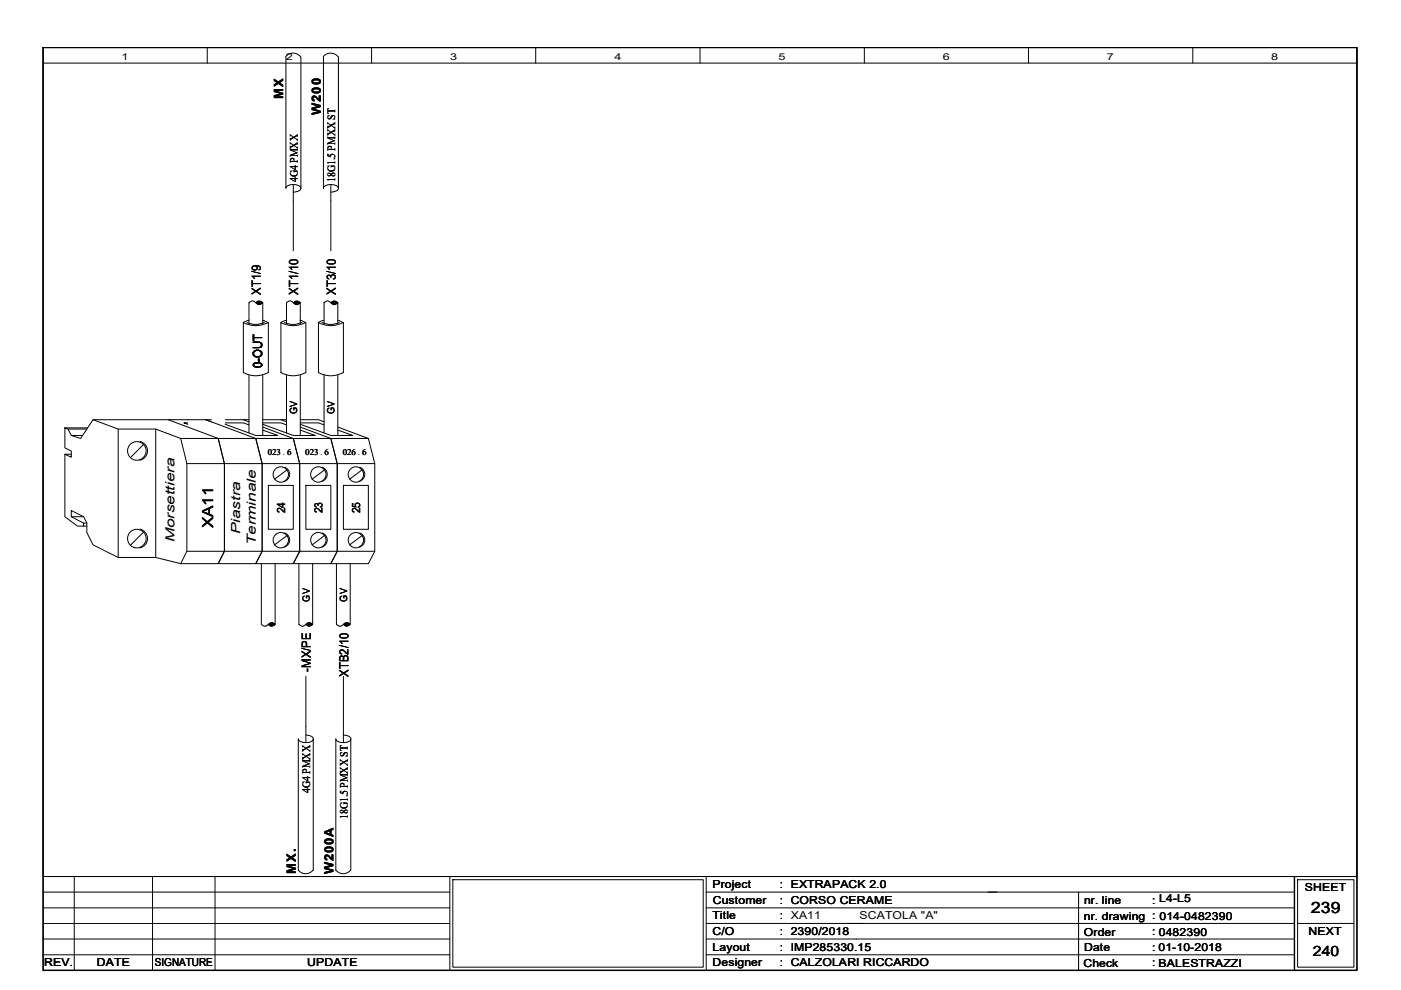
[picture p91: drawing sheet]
<svg xmlns="http://www.w3.org/2000/svg" width="297mm" height="210mm" viewBox="0 0 297 210" stroke-linecap="round" stroke-linejoin="round" font-family="sans-serif">
<defs><g id="words">
<text font-size="3.3" x="278" y="193.5">239</text>
<text font-size="3.2" x="45.2" y="112" transform="rotate(-90 45.2 112)">XA11</text>
<text font-size="3" x="278.3" y="202.6">240</text>
<g font-size="2.7">
<text x="60.1" y="21.1" transform="rotate(-90 60.1 21.1)">MX</text>
<text x="68" y="24.4" transform="rotate(-90 68 24.4)">W200</text>
<text x="55.3" y="62.5" transform="rotate(-90 55.3 62.5)">XT1/9</text>
<text x="63.2" y="62.5" transform="rotate(-90 63.2 62.5)">XT1/10</text>
<text x="71.2" y="62.5" transform="rotate(-90 71.2 62.5)">XT3/10</text>
<text x="55.6" y="78" transform="rotate(-90 55.6 78)">0-OUT</text>
<text x="50.9" y="113.2" transform="rotate(-90 50.9 113.2)">Piastra</text>
<text x="37" y="115" transform="rotate(-90 37 115)">Morsettiera</text>
<text x="54.2" y="115.6" transform="rotate(-90 54.2 115.6)">Terminale</text>
<text x="65.9" y="142.4" transform="rotate(-90 65.9 142.4)">-MX/PE</text>
<text x="73.9" y="143.5" transform="rotate(-90 73.9 143.5)">XTB2/10</text>
<text x="62.7" y="185.3" transform="rotate(-90 62.7 185.3)">MX.</text>
<text x="70.7" y="185.3" transform="rotate(-90 70.7 185.3)">W200A</text>
</g>
<g font-size="2.4">
<text x="63.1" y="38.6" transform="rotate(-90 63.1 38.6)">4G4 PMXX</text>
<text x="71.1" y="38.6" transform="rotate(-90 71.1 38.6)">18G1.5 PMXX ST</text>
<text x="60.4" y="108.8" transform="rotate(-90 60.4 108.8)">24</text>
<text x="68.4" y="108.8" transform="rotate(-90 68.4 108.8)">23</text>
<text x="76.4" y="108.8" transform="rotate(-90 76.4 108.8)">25</text>
<text x="65.8" y="168.1" transform="rotate(-90 65.8 168.1)">4G4 PMXX</text>
<text x="73.7" y="173.7" transform="rotate(-90 73.7 173.7)">18G1.5 PMXX ST</text>
</g>
<g font-size="2.3">
<text x="151.1" y="188.3">Project</text>
<text x="151.1" y="191.7">Customer</text>
<text x="165.4" y="188.3">: EXTRAPACK 2.0</text>
<text x="165.4" y="191.6">: CORSO CERAME</text>
<text x="229.9" y="191.6">nr. line</text>
<text x="244.3" y="191.6">: L4-L5</text>
<text x="276.6" y="188.9">SHEET</text>
<text x="151.1" y="194.9">Title</text>
<text x="165.4" y="194.9">: XA11</text>
<text x="182.2" y="194.9">SCATOLA &quot;A&quot;</text>
<text x="229.8" y="195">nr. drawing : 014-0482390</text>
<text x="151.1" y="198.3">C/O</text>
<text x="151.1" y="201.6">Layout</text>
<text x="165.4" y="198.3">: 2390/2018</text>
<text x="165.4" y="201.6">: IMP285330.15</text>
<text x="229.8" y="198.5">Order</text>
<text x="229.9" y="201.5">Date</text>
<text x="244.3" y="198.3">: 0482390</text>
<text x="244.3" y="201.6">: 01-10-2018</text>
<text x="277.4" y="198.2">NEXT</text>
<text x="9.4" y="204.9">REV.</text>
<text x="20.5" y="204.9">DATE</text>
<text x="32.8" y="204.9">SIGNATURE</text>
<text x="65.1" y="204.9">UPDATE</text>
<text x="151.1" y="204.9">Designer</text>
<text x="165.4" y="204.9">: CALZOLARI RICCARDO</text>
<text x="229.7" y="204.9">Check</text>
<text x="244.3" y="204.9">: BALESTRAZZI</text>
<text x="245.6" y="204.9">BALESTRAZZI</text>
</g>
<g font-size="2.1">
<text x="63" y="87.8" transform="rotate(-90 63 87.8)">GV</text>
<text x="70.9" y="87.8" transform="rotate(-90 70.9 87.8)">GV</text>
<text x="65.7" y="127.6" transform="rotate(-90 65.7 127.6)">GV</text>
<text x="73.6" y="127.6" transform="rotate(-90 73.6 127.6)">GV</text>
</g>
<g font-size="2">
<text x="25.8" y="12.7">1</text>
<text x="60.6" y="12.7">2</text>
<text x="95.4" y="12.7">3</text>
<text x="130.3" y="12.7">4</text>
<text x="165.1" y="12.7">5</text>
<text x="199.9" y="12.7">6</text>
<text x="234.7" y="12.7">7</text>
<text x="269.5" y="12.7">8</text>
</g>
<g font-size="1.9">
<text x="56.8" y="96.6">023 6</text>
<text x="64.7" y="96.6">023 6</text>
<text x="72.7" y="96.6">026 6</text>
</g>
<g font-size="1.8">
<text x="60" y="96.6">.</text>
<text x="67.9" y="96.6">.</text>
<text x="75.9" y="96.6">.</text>
</g>
</g></defs>
<path d="M9.1 10.1h278.6v195.6h-278.6zM274.4 185.8v19.9" fill="none" stroke="#000" stroke-width=".3"/>
<g fill="none" stroke="#000" stroke-width=".21">
<path d="M9.1 185.8h278.6M9.1 195.8h86.3M9.1 199.1h86.3M9.1 192.5h86.3M9.1 189.1h86.3M15.7 185.8v19.9M32.3 185.8v19.9M45.6 185.8v19.9M95.4 185.8v19.9M96 186.5h53.1v18.6h-53.1zM149.7 185.8v19.9M149.7 195.8h124.7"/>
<path d="M149.7 199.1h124.7M149.7 192.5h124.7M149.7 189.1h124.7M228.7 189.1v16.6M275.1 186.5h12v18.6h-12zM275.1 195.8h12M9.1 202.4h86.3M149.7 202.4h124.7"/>
</g>
<g fill="#fff">
<path d="M181.8 192.9h17.5v2.5h-17.5z" fill-rule="evenodd"/>
<path d="M181.8 192.9h17.5v2.5h-17.5z" fill-rule="evenodd"/>
<path d="M181.8 192.9h17.5v2.5h-17.5z" fill-rule="evenodd"/>
</g>
<g fill="none" stroke="#000" stroke-width=".21">
<path d="M9.1 10.1h278.6v195.6h-278.6zM9.1 10.1h278.6v175.7h-278.6zM9.1 13.4h278.6M43.9 10.1v3.3M60.6 12a2 2 0 0 1 3.2 .1M60.6 12.1v27.8a1.72 1.72 0 0 1 2-.7 .88 .88 0 0 1 1.1 1l-.6 .4-.9 .1M63.8 12.1v27.8M68.5 12a2 2 0 0 1 3.2 .1M68.6 12.1v27.8a1.72 1.72 0 0 1 1.9-.7h.1a.88 .88 0 0 1 1.1 1l-.7 .4-.9 .1M71.8 12.1v27.8M78.8 10.1v3.3M113.6 10.1v3.3"/>
<path d="M148.4 10.1v3.3M183.3 10.1v3.3M218.1 10.1v3.3M252.9 10.1v3.3M62.2 39.1v14.1M70.1 39.1v14.1M51.6 79a5.4 5.4 0 0 0 5.3 0M52.4 68.4a4.2 4.2 0 0 0 3.6 0M52.8 67.9l-1.2 .5M52.8 79.6v12.2M54.2 64.2l.6-.4 .9 .4M54.4 64.1l.4-.2 .4 .1a.26 .26 0 0 1 .3 .2 .26 .26 0 0 1-.3 .2h-.6z"/>
<path d="M54.5 64.1h.6h.3v.2h-.6zM54.6 64.2h.7M55.7 67.9l1.2 .6v10.5M55.7 64.2l-.7 .4h-.3l-1.1-.8-.8 .4v4.4M55.7 64.2v4.4M55.7 79.6v12.7M56.9 68.4a5.6 5.6 0 0 1-5.3 0v10.6M59.6 79a5.4 5.4 0 0 0 5.2 0M60.3 68.4a4.2 4.2 0 0 0 3.7 0M60.7 67.9l-1.2 .5M60.7 79.6v12.2M62.2 64.2l.6-.4 .9 .4"/>
<path d="M62.3 64.1l.4-.2 .7 .2a.17 .17 0 0 1 .1 .2 .17 .17 0 0 1-.2 .1h-.7zM62.5 64.1h.5h.4v.2h-.6zM62.6 64.2h.6M63.6 67.9l1.2 .6 .1 10.5M63.7 64.2l-.7 .4h-.4l-1-.8-.9 .4v4.4M63.7 64.2v4.4M63.7 79.6v12.7M64.8 68.4a5.6 5.6 0 0 1-5.2 0v10.6M67.5 79a5.4 5.4 0 0 0 5.3 0M68.3 68.4a4.2 4.2 0 0 0 3.7 0M68.7 67.9l-1.2 .5M68.7 79.6v12.2"/>
<path d="M70.1 64.2l.6-.4 .9 .4M70.3 64.1l.4-.2 .6 .2a.17 .17 0 0 1 .2 .2 .17 .17 0 0 1-.3 .1h-.7l-.2-.1zM70.4 64.1h.6h.3v.2h-.6zM70.6 64.2h.6M71.6 67.9l1.2 .6M71.6 64.2l-.7 .4h-.3l-1-.8-.9 .4v4.4M71.6 64.2v4.4M71.6 79.6v12.7M72.8 68.4a5.6 5.6 0 0 1-5.3 0v10.6M72.8 68.5v10.5M13.8 90.7l.6 .3 .7 1.3 2 .7 2.6-4h15.9l10.7 4 1.3 5.3v18.6l-1.3 2.6h-8l-5.3-1.3h-7.9l-5.4-2.7-1.3-2.6v-2l-.7-1.3-2.6-1.4v1.4l2.6 1.3v.6h-1.3l-2.6-1.9v-13.3l1.3 .6v-1.3l-1.3-.6zM13.8 96.3h1.3"/>
<path d="M13.8 90.7h4.7M14.4 91h4M15.1 92.3h2.4M19.7 89l5.4 2h7.9l5.3 2 1.3 5.3v18.6l-1.3 2.6M25.1 91v27.2M29.7 93.6a2.03 2.03 0 0 1 1.6 2 2.03 2.03 0 0 1-1.7 2M30.4 94.2l-2.8 2.8M33 91v27.2M35.6 89h8l1.2 .5M38.3 93h8M39.6 98.3h39.9M39.8 89.7h-.8l.8 .3"/>
<path d="M44.8 89h-1.2l10.6 4M46.3 93h7.9l1.4 5.3v18.6l-1.4 2.6h-7.9l1.3-2.6v-18.6zM47.7 89h3.9l1.2 .5M47.7 89.7h3.9l1.2 .4M47.7 90l6.5 2.3h4.7l-3.2-1.1M51.6 89h1.2M54.2 93h8l1.3 5.3v18.6l-1.3 2.6h-8l1.4-2.6v-18.6zM55.7 89h3.9l1.1 .5M55.7 89.7h3.9l1.1 .4M55.7 90l6.5 2.3h4.6l-3.1-1.1M55.7 90.6l6.5 2.4M59.6 89h1.1"/>
<path d="M60.3 99.1a1.57 1.57 0 0 1 1.1 1.5 1.57 1.57 0 0 1-1.1 1.5M60.9 99.6l-2.7 2M62.2 93h7.9l1.4 5.3v18.6l-1.4 2.6h-7.9l1.3-2.6v-18.6zM63.7 89h3.8l1.2 .5M63.7 89.7h3.8l1.2 .4M63.7 90l6.4 2.3h4.7l-3.2-1.1M63.7 90.6l6.4 2.4M68.3 99.1a1.57 1.57 0 0 1 1.1 1.5 1.57 1.57 0 0 1-1.2 1.5M68.8 99.6l-2.6 2M70.1 93h8l1.4 5.3v18.6l-1.4 2.6h-8l1.4-2.6v-18.6zM71.6 90.6l6.5 2.4M76.2 99.1a1.57 1.57 0 0 1 1.1 1.5 1.57 1.57 0 0 1-1.1 1.5"/>
<path d="M76.8 99.6l-2.7 2M15.1 109.6h2.6M17.7 110.9h.7M17.7 111.5h.7M29.7 112.2a2.03 2.03 0 0 1 1.6 2 2.03 2.03 0 0 1-1.7 2M30.4 112.8l-2.8 2.8M39.6 116.9h39.9M55.4 119.5v12.9l.7 .4 .5-.1 .8-.7h.3l.6 .4M56.9 102.9h5.3v9.3h-5.3zM58.3 119.5v12.9M60.3 113a1.57 1.57 0 0 1 1.1 1.5 1.57 1.57 0 0 1-1.1 1.5M60.9 113.5l-2.7 2"/>
<path d="M63.4 119.5v12.9l.7 .4 .4-.1 .9-.7h.3l.6 .4M64.9 102.9h5.2v9.3h-5.2zM66.3 119.5v12.9M68.3 113a1.57 1.57 0 0 1 1.1 1.5 1.57 1.57 0 0 1-1.2 1.5M68.8 113.5l-2.6 2M71.3 119.5v12.9l.7 .4 .5-.1 .9-.7h.3l.5 .4M72.8 102.9h5.3v9.3h-5.3zM74.2 119.5v12.9M76.2 113a1.57 1.57 0 0 1 1.1 1.5 1.57 1.57 0 0 1-1.1 1.5M76.8 113.5l-2.7 2M56.9 132.4l.6 .4 .8-.4M57 132.3l.4-.2h.5a.28 .28 0 0 1 .3 .3 .28 .28 0 0 1-.4 .2h-.6z"/>
<path d="M57.1 132.3h.9a.18 .18 0 0 1-.1 .3 .18 .18 0 0 1-.2-.1h-.5zM57.3 132.4h.7M64.9 132.4l.6 .4 .8-.4M65 132.3l.3-.2h.5a.28 .28 0 0 1 .4 .3 .28 .28 0 0 1-.5 .2h-.6zM65.1 132.3h.8a.18 .18 0 0 1 0 .3 .18 .18 0 0 1-.3-.1h-.5zM65.2 132.4h.7M72.8 132.4l.6 .4 .8-.4M72.9 132.3l.4-.2h.5a.28 .28 0 0 1 .3 .3 .28 .28 0 0 1-.4 .2h-.6zM73.1 132.3h.8a.18 .18 0 0 1-.1 .3 .18 .18 0 0 1-.2-.1h-.5zM73.2 132.4h.7M64.9 155.9l.6 .1a.7 .7 0 0 1 .8 .3 .7 .7 0 0 1-.1 .8l-.9 .3h-1a1.13 1.13 0 0 1-1.1-.7v27.8a1.99 1.99 0 0 0 3.2 0M64.9 143.4v14"/>
<path d="M66.4 156.7v27.8M72.8 155.9l.7 .1a.7 .7 0 0 1 .7 .3 .7 .7 0 0 1 0 .8l-.9 .3h-1a1.13 1.13 0 0 1-1.1-.7v27.8a1.99 1.99 0 0 0 3.1 0M72.8 143.4v14M74.4 156.7v27.8"/>
<circle cx="29" cy="95.6" r="1.98"/>
<circle cx="29" cy="114.2" r="1.98"/>
<circle cx="59.5" cy="100.6" r="1.63"/>
<circle cx="59.5" cy="114.5" r="1.63"/>
<circle cx="67.5" cy="100.6" r="1.63"/>
<circle cx="67.5" cy="114.5" r="1.63"/>
<circle cx="75.5" cy="100.6" r="1.63"/>
<circle cx="75.5" cy="114.5" r="1.63"/>
</g>
<use href="#words"/>
</svg>
